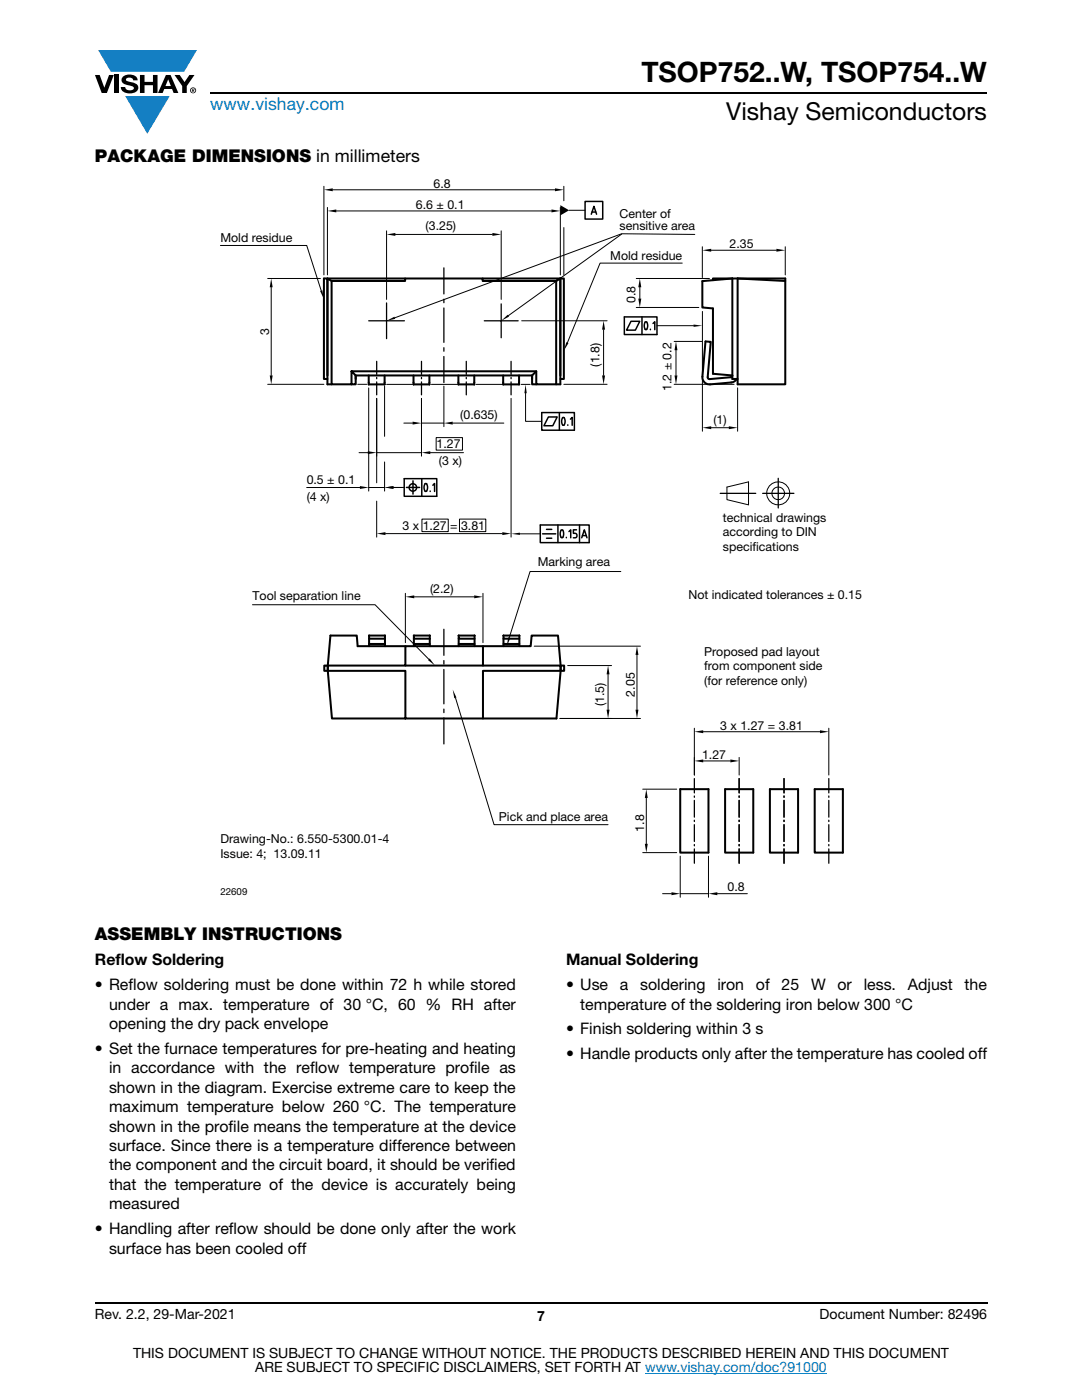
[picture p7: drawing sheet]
<svg xmlns="http://www.w3.org/2000/svg" width="216mm" height="279mm" viewBox="0 0 216 279" stroke-linecap="round" stroke-linejoin="round" font-family="sans-serif">
<defs><g id="words">
<text font-size="5.6" x="128" y="16.4">TSOP752..W, TSOP754..W</text>
<text font-size="4.9" x="144.9" y="24">Vishay Semiconductors</text>
<text font-size="3.5" fill="#007ec4" x="42" y="21.9">www.vishay.com</text>
<g font-size="3.5">
<text x="18.9" y="32.3">PACKAGE DIMENSIONS in millimeters</text>
<text x="18.9" y="187.6">ASSEMBLY INSTRUCTIONS</text>
</g>
<g font-size="3.2">
<text x="18.9" y="192.7">Reflow Soldering</text>
<text x="18.9" y="197.6">• Reflow soldering must be done within 72 h while stored</text>
<text x="112.9" y="192.7">Manual Soldering</text>
<text x="112.9" y="197.6">• Use</text>
<text x="123.7" y="197.6">a</text>
<text x="127.8" y="197.6">soldering</text>
<text x="143.1" y="197.6">iron</text>
<text x="150.8" y="197.6">of</text>
<text x="156" y="197.6">25</text>
<text x="161.8" y="197.6">W</text>
<text x="167.1" y="197.6">or</text>
<text x="172.3" y="197.6">less.</text>
<text x="181.1" y="197.6">Adjust</text>
<text x="192.5" y="197.6">the</text>
<text x="21.8" y="201.5">under a max. temperature of 30 °C, 60 % RH after</text>
<text x="115.8" y="201.5">temperature of the soldering iron below 300 °C</text>
<text x="21.8" y="205.4">opening the dry pack envelope</text>
<text x="112.9" y="206.4">• Finish soldering within 3 s</text>
<text x="18.9" y="210.3">• Set the furnace temperatures for pre-heating and heating</text>
<text x="21.8" y="214.2">in accordance with the reflow temperature profile as</text>
<text x="112.9" y="211.4">• Handle products only after the temperature has cooled off</text>
<text x="21.8" y="218.1">shown in the diagram. Exercise extreme care to keep the</text>
<text x="21.8" y="222">maximum temperature below 260 °C. The temperature</text>
<text x="21.8" y="225.8">shown in the profile means the temperature at the device</text>
<text x="21.8" y="229.7">surface. Since there is a temperature difference between</text>
<text x="21.8" y="233.6">the component and the circuit board, it should be verified</text>
<text x="21.8" y="237.5">that the temperature of the device is accurately being</text>
<text x="21.8" y="241.4">measured</text>
<text x="18.9" y="246.3">• Handling after reflow should be done only after the work</text>
<text x="21.8" y="250.2">surface has been cooled off</text>
</g>
<g font-size="2.8">
<text x="18.9" y="263.3">Rev. 2.2, 29-Mar-2021</text>
<text x="107.2" y="263.6">7</text>
<text x="163.6" y="263.3">Document Number: 82496</text>
<text x="26.5" y="271">THIS DOCUMENT IS SUBJECT TO CHANGE WITHOUT NOTICE. THE PRODUCTS DESCRIBED HEREIN AND THIS DOCUMENT</text>
<text x="50.9" y="273.8">ARE SUBJECT TO SPECIFIC DISCLAIMERS, SET FORTH AT www.vishay.com/doc?91000</text>
</g>
<g font-size="2.5">
<text x="83" y="41.7">6.6 ± 0.1</text>
<text x="86.5" y="37.4">6.8</text>
<text x="84.9" y="46">(3.25)</text>
<text x="123.6" y="43.5">Center of</text>
<text x="123.6" y="45.9">sensitive area</text>
<text x="44" y="48.4">Mold residue</text>
<text x="121.8" y="51.9">Mold residue</text>
<text x="145.6" y="49.5">2.35</text>
<text x="126.8" y="60.5" transform="rotate(-90 126.8 60.5)">0.8</text>
<text x="53.7" y="66.9" transform="rotate(-90 53.7 66.9)">3</text>
<text x="119.6" y="73.2" transform="rotate(-90 119.6 73.2)">(1.8)</text>
<text x="91.8" y="83.6">(0.635)</text>
<text x="134" y="78" transform="rotate(-90 134 78)">1.2 ± 0.2</text>
<text x="87.1" y="89.5">1.27</text>
<text x="142.3" y="84.6">(1)</text>
<text x="87.6" y="92.8">(3 x)</text>
<text x="61.2" y="99.9">(4 x)</text>
<text x="61.2" y="96.6">0.5 ± 0.1</text>
<text x="80.3" y="105.7">3 x 1.27 = 3.81</text>
<text x="144.2" y="104.1">technical drawings</text>
<text x="144.2" y="107.1">according to DIN</text>
<text x="107.3" y="113">Marking area</text>
<text x="144.2" y="110">specif</text>
<text x="150.1" y="110">ications</text>
<text x="50.4" y="119.7">Tool separation line</text>
<text x="85.8" y="118.3">(2.2)</text>
<text x="137.4" y="119.5">Not indicated tolerances ± 0.15</text>
<text x="140.5" y="130.8">Proposed pad layout</text>
<text x="140.5" y="133.8">from component side</text>
<text x="140.5" y="136.8">(for reference only)</text>
<text x="120.5" y="140.9" transform="rotate(-90 120.5 140.9)">(1.5)</text>
<text x="126.7" y="139" transform="rotate(-90 126.7 139)">2.05</text>
<text x="143.7" y="145.6">3 x 1.27 = 3.81</text>
<text x="140.1" y="151.4">1.27</text>
<text x="99.6" y="163.8">Pick and place area</text>
<text x="128.5" y="166" transform="rotate(-90 128.5 166)">1.8</text>
<text x="44" y="168.2">Drawing-No.: 6.550-5300.01-4</text>
<text x="44" y="171.2">Issue: 4; 13.09.11</text>
<text x="145.2" y="177.9">0.8</text>
</g>
<text font-size="1.9" x="44" y="178.7">22609</text>
</g></defs>
<g fill="#147fc3">
<path d="M19.6 10h19.7l-2.6 4.3h-1.1h-13.5z"/>
<path d="M25 19.2h8.9l-4.5 7.5z"/>
</g>
<g fill="#000">
<path d="M18.9 15h1l.9 2.5 1-2.5h.9l-1.4 3.6h-1zM22.9 15h.9v3.6h-.9zM24.6 15.3a2.1 2.1 0 0 1 2.8 .3l.1 .4h-.9a.79 .79 0 0 0-.7-.5 .79 .79 0 0 0-.8 .4l.3 .3 1 .2a1.08 1.08 0 0 1 1.2 1 1.08 1.08 0 0 1-1.1 1.2 1.73 1.73 0 0 1-2.4-1.2h.9a.96 .96 0 0 0 .8 .6 .96 .96 0 0 0 .9-.4 1.31 1.31 0 0 0-1.2-.6 1.03 1.03 0 0 1-1.1-.6 1.03 1.03 0 0 1 .2-1.1zM27.9 15h.9v1.3h1.7v-1.3h.9v3.6h-.9v-1.6h-1.7v1.6h-.9zM34.8 15h1.1l.9 1.4 1-1.4h1l-1.5 2.2v1.4h-.9v-1.4z"/>
<path d="M33.6 15.9l.5 1.3h-1.1zM33.1 15l-1.6 3.6h1l.3-.8h1.5l.3 .8h1l-1.6-3.6z"/>
<path d="M38.4 17.8h.2v.2h-.2zM38.3 17.7v.7h.1v-.3l.4 .3-.2-.3 .2-.2-.1-.2z"/>
<path d="M38.1 18a.46 .46 0 0 1 .9 0 .46 .46 0 0 1-.9 0zM37.9 18a.6 .6 0 0 0 1.2 0 .6 .6 0 0 0-1.2 0z"/>
</g>
<path d="M42 18.6h155M18.9 260h178.1" fill="none" stroke="#000" stroke-width=".36"/>
<path d="M128.7 274h36.3" fill="none" stroke="#007ec4" stroke-width=".2"/>
<g fill="none" stroke="#000" stroke-width=".2">
<path d="M64.6 37.2v17.7M66.4 37.9h44.3M112.5 37.2v2.9M44 49h17.2l2.9 9M53.4 55.6h10.5M54.1 57.3v17.6M65.3 41.4v13.5M67.1 42.1h42.9M77.1 46.1v13.7M78.9 46.8h19.4M100 46.1v13.7M111.8 41.4v13.5"/>
<path d="M112.5 45.4v9.5M113.6 42h3.1M124 46.7l-45.2 16.7M127 55.6h14.6M127.7 57.3v2.3M136.1 52.5h-16.4l-6.5 15.9M138.6 46.8l-14.5-.1-22.7 16.3M140.1 49.2v6.2M141.9 49.9h13M156.7 49.2v5.7M53.4 76.7h11.2M71.4 76.7h1.8"/>
<path d="M73.6 77.4v20.6M75.2 79.5v16.9M76.7 77.1v10M77.2 76.7h5.1M84.1 79.5v11.5M86.1 76.7h5.1M88.6 77v8.1M95 76.7h5.2M102 79.5v27.7M104 76.7h1.8M104.1 64h17M104.9 78.5v5.6h3.2"/>
<path d="M112.5 76.7h8.6M120.4 65.8v9.1M127 61.4h12.4M131.1 65h7.3M134.5 68.1h5.6M134.5 76.7h12M134.9 69.9v5M140.2 75.9v10.2M140.2 62.2v13M147.2 77.4v8.7M61.2 97.3h10.6M71.6 90.3h1.8"/>
<path d="M73.6 97.3h3.1M75.2 90.3h8.9M76.7 92.2v5.8M80.6 84.4h1.7M80.7 97.3h-2.2M84.1 84.4h4.5M85.9 90.3h6.6M87 87.3h5.3v2.5h-5.3zM90.3 84.4h10.2M141.9 85.4h3.5M145.1 97.2l4.3-1v4.6l-4.3-1.1zM75.2 100v7.2"/>
<path d="M76.9 106.5h23.3M80.9 118.4v9.9M82.7 119.1h11.9M84.2 103.6h5.2v2.5h-5.2zM91.7 103.6h5.2v2.5h-5.2zM96.4 118.4v9.9M103.7 106.5h4.1M123.9 114.1h-18.1l-4.2 13.2M50.4 120.7h24.4l10.8 10.9M90.9 139.3l7.7 25.3h22.7M106.6 129h21.2M113.3 132.8h8.7"/>
<path d="M121.3 134.6v7M127.1 130.7v10.9M111.7 143.4h16.1M128.2 157.5h6.8M129 159.2v9.2M138.5 145.3v9.4M140.3 151.9h5.4M140.3 146h23.3M147.5 151.2v3.5M165.4 145.3v9.4M128.2 170.2h6.8M132.2 178.4h1.8"/>
<path d="M135.7 170.9v8.2M135.7 178.4h5.7M141.4 170.9v8.2M143.1 178.4h6"/>
<circle cx="155.3" cy="98.5" r="1.26"/>
<circle cx="155.3" cy="98.5" r="2.3"/>
</g>
<g fill="#000">
<path d="M64.6 37.9l1.8-.3v.6zM110.7 37.6l1.8 .3-1.8 .3zM54.1 55.6l.3 1.7h-.6zM63.9 58.1l.4-.2 .3 1.8zM65.3 42.1l1.8-.3v.6zM77.1 46.8l1.8-.3v.6zM98.3 46.5l1.7 .3-1.7 .3zM110 41.8l1.8 .3-1.8 .3zM111.8 40.9l1.8 1.1-1.8 1zM127.4 59.6h.6l-.3 1.8zM127.7 55.6l.3 1.7h-.6zM140.1 49.9l1.8-.3v.6z"/>
<path d="M154.9 49.6l1.8 .3-1.8 .3zM53.8 74.9h.6l-.3 1.8zM77.1 64l1.6-.8 .2 .4zM100 64l1.3-1.2 .3 .4zM104.9 76.7l.2 1.8h-.5zM113 68.3l.4 .2-.9 1.5zM120.1 74.9h.6l-.3 1.8zM120.4 64l.3 1.8h-.6zM134.6 74.9h.6l-.3 1.8zM134.9 68.1l.3 1.8h-.6zM138.4 64.8l1.8 .2-1.8 .2zM71.8 97l1.8 .3-1.8 .3z"/>
<path d="M73.4 90l1.8 .3-1.8 .3zM76.7 97.3l1.8-.3v.6zM76.7 97.3l1.8-.3v.5zM82.3 84.1l1.8 .3-1.8 .3zM84.1 90.3l1.8-.3v.6zM88.6 84.4l1.7-.3v.6zM140.2 85.4l1.7-.3v.6zM145.4 85.1l1.8 .3-1.8 .3zM75.2 106.5l1.7-.3v.6zM80.9 119.1l1.8-.3v.6zM94.6 118.8l1.8 .3-1.8 .3zM100.2 106.2l1.8 .3-1.8 .3z"/>
<path d="M102 106.5l1.7-.2v.5zM85.4 131.7l.3-.3 1.1 1.4zM90.3 137.6l.8 1.6-.5 .2zM101.4 127.2l.4 .1-.7 1.7zM121.3 132.8l.3 1.8h-.6zM127.1 129l.3 1.7h-.6zM121 141.6h.6l-.3 1.8zM126.8 141.6h.6l-.3 1.8zM129 157.5l.3 1.8h-.6zM138.5 151.9l1.8-.3v.6zM138.5 146l1.8-.3v.6zM145.7 151.6l1.8 .3-1.8 .3z"/>
<path d="M163.6 145.7l1.8 .3-1.8 .3zM128.7 168.4h.6l-.3 1.8zM134 178.1l1.7 .3-1.7 .3zM141.4 178.4l1.7-.3v.6z"/>
</g>
<g fill="none" stroke="#000" stroke-width=".25">
<path d="M88.6 53.5v5.2M88.6 59.7v.7M73.6 64h3.5v3.6M75.2 72.1v2.6M75.2 75.3v.3M75.2 76.2v2.6M77.1 60.5v3.5h3.6M84.1 72.1v2.6M84.1 75.3v.3M84.1 76.2v2.6M88.6 61.5v6.8M88.6 69.4v.7"/>
<path d="M88.6 71.1v5.2M93 72.1v2.6M93 75.3v.3M93 76.2v2.6M96.6 64h3.4v3.4M100 60.6v3.4h3.4M102 72.1v2.6M102 75.3v.3M102 76.2v2.6M143.7 98.5h7.1M152.2 98.5h6.2M155.3 95.5v5.9"/>
<path d="M88.6 125.6v5.2M88.6 131.8v.7M88.6 133.6v6.9M88.6 141.5v.7M88.6 143.3v5.2M138.5 155.4v2.8M138.5 158.9v.2M138.5 159.7v3.4M147.5 155.4v2.8M147.5 158.9v.2M147.5 159.7v3.4M156.4 155.4v2.8"/>
<path d="M156.4 158.9v.2M156.4 159.7v3.4M165.4 155.4v2.8M165.4 158.9v.2M165.4 159.7v3.4M138.5 163.7v.3M138.5 164.6v3.3M138.5 168.5v.3M138.5 169.4v2.9M147.5 163.7v.3M147.5 164.6v3.3M147.5 168.5v.3"/>
<path d="M147.5 169.4v2.9M156.4 163.7v.3M156.4 164.6v3.3M156.4 168.5v.3M156.4 169.4v2.9M165.4 163.7v.3M165.4 164.6v3.3M165.4 168.5v.3M165.4 169.4v2.9"/>
</g>
<g fill="none" stroke="#000" stroke-width=".3">
<path d="M116.7 40.2h3.6v3.5h-3.6zM118 42.8l.5-1.6 .5 1.6M118.1 42.3h.8M124.6 63.2h6.5v3.6h-6.5zM125.9 64.1h1.8l-.9 1.8h-1.8zM128.1 63.2v3.6M128.7 64.3l.1-.1a.92 .92 0 0 1 .2 1.6 .93 .93 0 0 1-.3-1.5zM129.8 65.7v.1M130.3 64.6l.4-.4v1.6M80.7 95.5h6.5v3.5h-6.5zM81.1 97.3h2.6M82.4 96v2.6"/>
<path d="M84.2 95.5v3.5M84.8 96.6l.2-.1a1.06 1.06 0 0 1 0 1.6l-.2-.1-.2-.6zM85.8 98v.1M86.4 96.8l.3-.3v1.6M108.1 82.3h6.5v3.6h-6.5zM109.4 83.2h1.8l-.9 1.8h-1.8zM111.6 82.3v3.6M112.2 83.4l.1-.1a.93 .93 0 0 1 .2 1.6 .92 .92 0 0 1-.3-1.5zM113.3 84.8v.1M113.8 83.7l.4-.4v1.6M107.8 104.8h9.8v3.5h-9.8zM108.3 106.5h2.6"/>
<path d="M109 105.6h1.1M109 107.4h1.1M111.3 104.8v3.5M112 105.8l.1-.1a1.09 1.09 0 0 1 0 1.6l-.1-.1-.2-.5zM113 107.2v.1M113.5 106.1l.4-.4v1.6M115 105.7h-.6v.7h.4a.46 .46 0 0 1 .3 .5 .46 .46 0 0 1-.3 .4h-.4M115.6 104.8v3.5M116.1 107.3l.5-1.6 .5 1.6M116.2 106.9h.8"/>
<circle cx="82.4" cy="97.3" r=".75"/>
</g>
<g fill="none" stroke="#000" stroke-width=".4">
<path d="M65.3 55.6h15.5M66.2 56.1l-.9-.5v21.1h.9M96.3 55.6h15.5l-.8 .5M146.1 55.6v20h1.1v-20l9.5 .5M146.1 55.6h10.6v21.1h-9.5v-1.1M146.1 55.6l-6 .5v5.3l2.2 .2v13l3.8 .3v.2l-.3 .2-4.2 .4-.3-.1-.1-.3 .6-7.1-1-.1-.6 7.1a1.41 1.41 0 0 0 1.5 1.5l4.5-.4 .4-.3 .4-.4M146.1 55.6h-3.8v.3M65.3 74.9v-19.3h-.7v20h.7M70.1 74.1l.9 .8v1.8h-4.8v-20.6h14.6v-.5h15.5v.5h14.7v20.6h-4v-2.6h-36.9v2.6M73.6 74.9v1.8h3.2M76.7 74.9v1.8M82.5 74.9v1.8h3.2v-1.8"/>
<path d="M94.6 74.9v1.8h-3.1v-1.8M100.4 74.9v1.8h3.2M103.6 74.9v1.8M106.2 75.6v-.7h-35.2v.7M107 74.1l-.8 .8v1.8h.8M111.8 75.6h.7v-20h-.7v21.1h-.8M64.7 132.8h.7v1.1h-.7zM65.4 133.9v-1.1h15.5v-3.8h15.5v3.8h15.5v1.1h-15.5v9.5M73.6 126.8v.1M73.6 126.9v.6h3.2M73.6 127.5v1h3.2M73.6 128.5v.5"/>
<path d="M73.6 126.8h3.2v2.2M80.9 129h-9.5l-.2-2.2h-5.3l-.5 6M80.9 132.8h15.5M82.6 126.8v.1M82.6 127.5v1M82.6 126.9l3.2-.1v.7h-3.2zM85.8 127.5v1h-3.2v.5M85.8 128.5v.5M91.5 126.8v.1M91.5 127.5v1.5M91.5 128.5h3.2M91.5 126.9v.6h3.2"/>
<path d="M91.5 126.8h3.2v2.2M96.4 129h9.5l.2-2.2h5.2l.6 6M100.5 126.8v.1M100.5 127.5v1h3.1M100.5 128.5v.5M100.5 126.8h3.1v2.2M100.5 126.9v.6h3.1M111.9 133.9l-.9 9.5h-44.8l-.8-9.5h15.5v9.5M111.9 132.8h.7v1.1h-.7zM135.7 157.5h5.7v12.7h-5.7zM144.7 157.5h5.6v12.7h-5.6zM153.6 157.5h5.6v12.7h-5.6z"/>
<path d="M162.6 157.5h5.6v12.7h-5.6z"/>
</g>
<use href="#words"/>
</svg>
